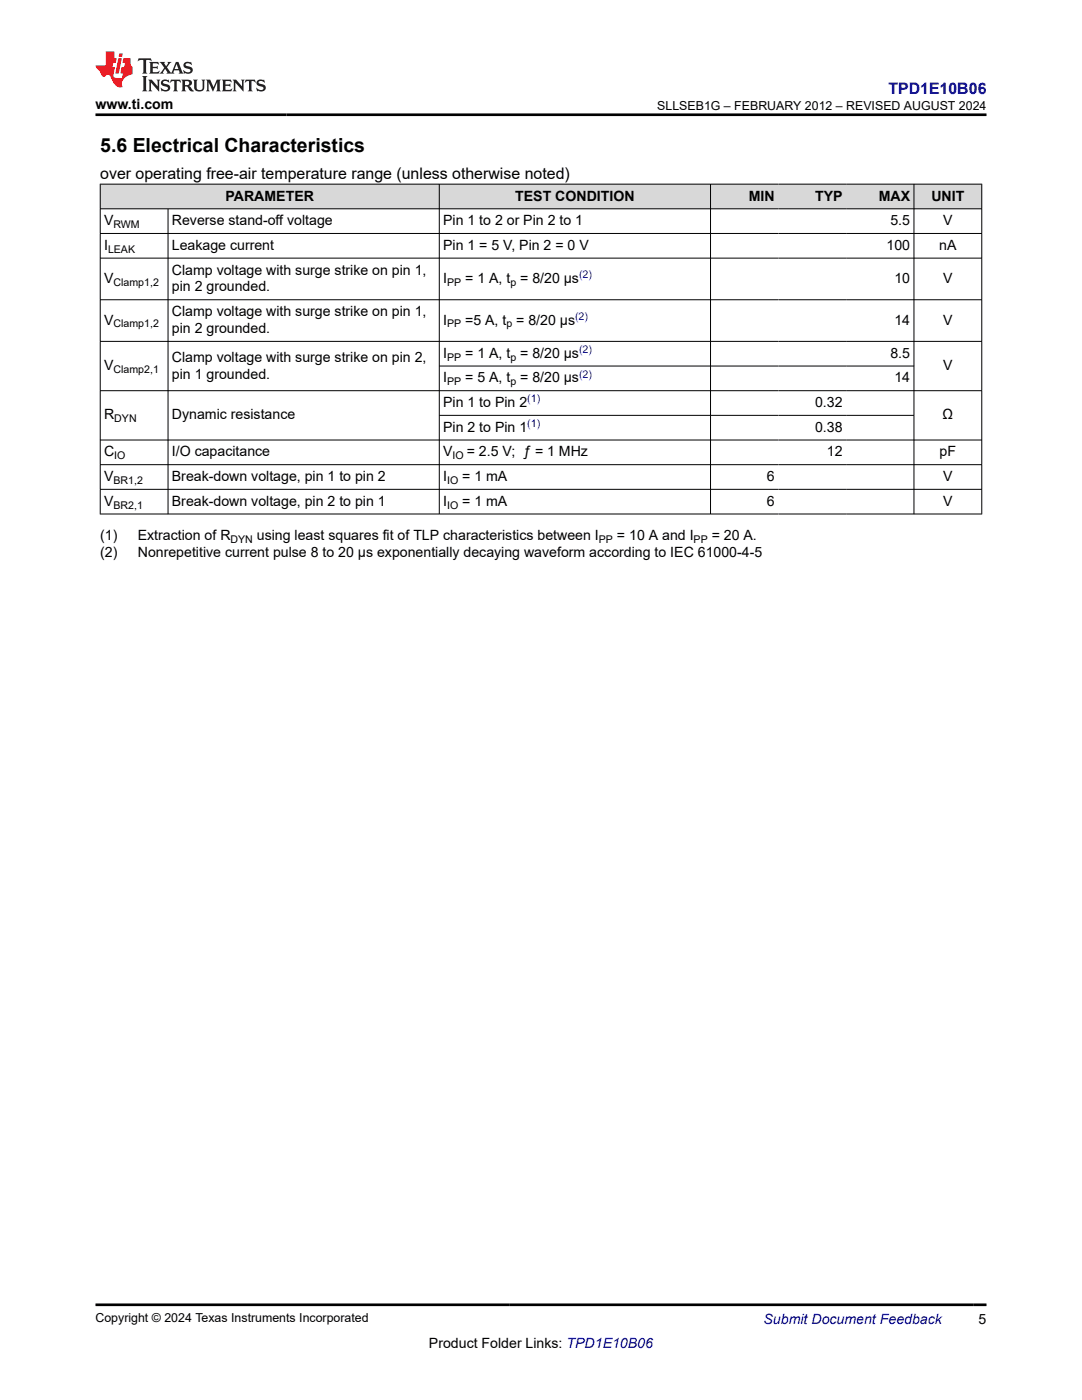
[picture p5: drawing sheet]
<svg xmlns="http://www.w3.org/2000/svg" width="216mm" height="279mm" viewBox="0 0 216 279" stroke-linecap="round" stroke-linejoin="round" font-family="sans-serif">
<defs><g id="words">
<text font-size="3.9" x="20" y="30.3">5.6 Electrical Characteristics</text>
<text font-size="3.2" fill="#00f" x="177.3" y="18.7">TPD1E10B06</text>
<text font-size="3.2" x="20" y="35.7">over operating free-air temperature range (unless otherwise noted)</text>
<g font-size="2.8">
<text x="19.1" y="21.8">www.ti.com</text>
<text x="45" y="40">PARAMETER</text>
<text x="102.8" y="40">TEST CONDITION</text>
<text x="149.4" y="40">MIN</text>
<text x="162.6" y="40">TYP</text>
<text x="175.3" y="40">MAX</text>
<text x="185.8" y="40">UNIT</text>
<text x="20.8" y="44.9">V</text>
<text x="34.3" y="44.9">Reverse stand-off voltage</text>
<text x="88.4" y="44.9">Pin 1 to 2 or Pin 2 to 1</text>
<text x="177.7" y="44.9">5.5</text>
<text x="188.2" y="44.9">V</text>
<text x="20.8" y="49.9">I</text>
<text x="34.3" y="49.9">Leakage current</text>
<text x="88.4" y="49.9">Pin 1 = 5 V, Pin 2 = 0 V</text>
<text x="176.9" y="49.9">100</text>
<text x="187.4" y="49.9">nA</text>
<text x="20.8" y="56.5">V</text>
<text x="34.3" y="54.8">Clamp voltage with surge strike on pin 1,</text>
<text x="34.3" y="58.2">pin 2 grounded.</text>
<text x="88.4" y="56.5">I</text>
<text x="92.8" y="56.5">= 1 A, t = 8/20 µs</text>
<text x="178.5" y="56.5">10</text>
<text x="188.2" y="56.5">V</text>
<text x="20.8" y="64.8">V</text>
<text x="34.3" y="63.1">Clamp voltage with surge strike on pin 1,</text>
<text x="88.4" y="64.8">I</text>
<text x="92.8" y="64.8">=5 A, t = 8/20 µs</text>
<text x="178.5" y="64.8">14</text>
<text x="188.2" y="64.8">V</text>
<text x="34.3" y="66.5">pin 2 grounded.</text>
<text x="88.4" y="71.4">I</text>
<text x="92.8" y="71.4">= 1 A, t = 8/20 µs</text>
<text x="177.7" y="71.4">8.5</text>
<text x="20.8" y="73.9">V</text>
<text x="34.3" y="72.2">Clamp voltage with surge strike on pin 2,</text>
<text x="34.3" y="75.6">pin 1 grounded.</text>
<text x="88.4" y="76.3">I</text>
<text x="92.8" y="76.3">= 5 A, t = 8/20 µs</text>
<text x="178.5" y="76.3">14</text>
<text x="188.2" y="73.9">V</text>
<text x="20.8" y="83.7">R</text>
<text x="34.3" y="83.7">Dynamic resistance</text>
<text x="88.4" y="81.2">Pin 1 to Pin 2</text>
<text x="162.6" y="81.2">0.32</text>
<text x="188.1" y="83.7">Ω</text>
<text x="88.4" y="86.2">Pin 2 to Pin 1</text>
<text x="162.6" y="86.2">0.38</text>
<text x="20.8" y="91.1">C</text>
<text x="34.3" y="91.1">I/O capacitance</text>
<text x="88.4" y="91.1">V</text>
<text x="93.1" y="91.1">= 2.5 V; ƒ = 1 MHz</text>
<text x="165" y="91.1">12</text>
<text x="187.5" y="91.1">pF</text>
<text x="20.8" y="96">V</text>
<text x="20.8" y="100.9">V</text>
<text x="34.3" y="96">Break-down voltage, pin 1 to pin 2</text>
<text x="34.3" y="100.9">Break-down voltage, pin 2 to pin 1</text>
<text x="88.4" y="96">I</text>
<text x="88.4" y="100.9">I</text>
<text x="92.2" y="96">= 1 mA</text>
<text x="92.2" y="100.9">= 1 mA</text>
<text x="153" y="96">6</text>
<text x="153" y="100.9">6</text>
<text x="188.2" y="96">V</text>
<text x="188.2" y="100.9">V</text>
<text x="20" y="107.7">(1)</text>
<text x="27.5" y="107.7">Extraction of R</text>
<text x="51.3" y="107.7">using least squares fit of TLP characteristics between I</text>
<text x="123.1" y="107.7">= 10 A and I</text>
<text x="142" y="107.7">= 20 A.</text>
<text x="20" y="111.1">(2)</text>
<text x="27.5" y="111.1">Nonrepetitive current pulse 8 to 20 µs exponentially decaying waveform according to IEC 61000-4-5</text>
<text x="85.6" y="269">Product Folder Links: TPD1E10B06</text>
<text x="195.3" y="264.2">5</text>
</g>
<text font-size="2.8" fill="#00f" x="152.4" y="264.2">Submit Document Feedback</text>
<g font-size="2.5">
<text x="131.1" y="21.9">SLLSEB1G – FEBRUARY 2012 – REVISED AUGUST 2024</text>
<text x="19.1" y="263.9">Copyright © 2024 Texas Instruments Incorporated</text>
</g>
<g font-size="2.1">
<text x="22.6" y="45.5">RWM</text>
<text x="21.6" y="50.4">LEAK</text>
<text x="22.6" y="57">Clamp1,2</text>
<text x="89.2" y="57">PP</text>
<text x="101.8" y="57">p</text>
<text x="22.6" y="65.4">Clamp1,2</text>
<text x="89.2" y="65.4">PP</text>
<text x="101.1" y="65.4">p</text>
<text x="89.2" y="72">PP</text>
<text x="101.8" y="72">p</text>
<text x="22.6" y="74.4">Clamp2,1</text>
<text x="89.2" y="76.9">PP</text>
<text x="101.8" y="76.9">p</text>
<text x="22.8" y="84.3">DYN</text>
<text x="22.8" y="91.7">IO</text>
<text x="90.3" y="91.7">IO</text>
<text x="22.6" y="96.6">BR1,2</text>
<text x="22.6" y="101.5">BR2,1</text>
<text x="89.2" y="96.6">IO</text>
<text x="89.2" y="101.5">IO</text>
<text x="46" y="108.3">DYN</text>
<text x="119.5" y="108.3">PP</text>
<text x="138.4" y="108.3">PP</text>
</g>
<g font-size="2.1" fill="#00f">
<text x="115.5" y="55.5">(2)</text>
<text x="114.8" y="63.8">(2)</text>
<text x="115.5" y="70.5">(2)</text>
<text x="115.5" y="75.4">(2)</text>
<text x="105.2" y="80.3">(1)</text>
<text x="105.2" y="85.2">(1)</text>
</g>
</g></defs>
<g fill="#d8d8d8">
<path d="M20 36.8h175.9v4.9h-175.9z" fill-rule="evenodd"/>
<path d="M20.1 36.8h67.5v4.8h-67.5z" fill-rule="evenodd"/>
<path d="M87.7 36.8h54v4.8h-54z" fill-rule="evenodd"/>
<path d="M141.8 36.8h13.5v4.8h-13.5z" fill-rule="evenodd"/>
<path d="M155.3 36.8h13.5v4.8h-13.5z" fill-rule="evenodd"/>
<path d="M168.8 36.8h13.5v4.8h-13.5z" fill-rule="evenodd"/>
<path d="M182.4 36.8h13.4v4.8h-13.4z" fill-rule="evenodd"/>
</g>
<g fill="none" stroke="#000" stroke-width=".2">
<path d="M19.9 36.8h176.1M20 36.7v65.9M87.7 36.7v65.9M141.8 36.7v65.9M182.4 36.7v65.9M195.9 36.7v65.9M19.9 41.7h176.1M19.9 46.6h176.1M19.9 51.5h176.1M19.9 59.8h176.1M33.5 41.7v60.9M19.9 68.1h176.1"/>
<path d="M19.9 78h176.1M87.7 73.1h94.7M19.9 87.8h176.1M19.9 92.7h176.1M19.9 97.7h176.1M87.7 82.9h94.7M19.9 102.6h176.1"/>
</g>
<path d="M27.7 11.6l-.2 .6 .5-.2h.6v.1v2.2l-.2 .4h1l-.2-.4v-2.2v-.1h.5l.5 .2-.1-.6zM29.8 12.4l.2 .3v1.6l-.2 .4h1.9l.1-.6a1.08 1.08 0 0 1-1.3 .2v-.7h.6l.4 .2v-.7l-.4 .2h-.6v-.5l.2-.2a1 1 0 0 1 1 .3l-.1-.5zM31.8 12.4l1 1.1-1 1.2h.9l-.2-.2 .4-.8 .5 .8-.2 .2h1.6l-.2-.2 .1-.5h1l.1 .5-.1 .2h.9l-.2-.4-.8-1.9h-.5l-1 2.1-.8-1.1 .9-1h-.8l.2 .2-.5 .6-.3-.6 .1-.2zM35.2 12.8l.4 1h-.8zM36.8 12.5a.65 .65 0 0 0-.2 .7 .65 .65 0 0 0 .6 .5l.7 .1 .1 .3a.79 .79 0 0 1-.7 .4 .79 .79 0 0 1-.7-.5l.1 .7 .2-.1a.93 .93 0 0 0 1.1 0 .93 .93 0 0 0 .4-.9 1.46 1.46 0 0 0-1.2-.6l-.1-.3a1.09 1.09 0 0 1 1.2 .2l-.2-.6-.1 .1-.6-.2zM28.4 15.2l.2 .4v2.2l-.2 .4h1l-.2-.4v-2.2l.2-.4zM29.6 15.9l.2 .4v1.5l-.2 .4h.8l-.3-.4v-1.3l1.7 1.8v-2l.2-.4h-.8l.2 .2 .1 1.1-1.2-1.3zM32.3 16a.65 .65 0 0 0-.2 .8 .65 .65 0 0 0 .7 .4l.6 .2 .1 .2a.79 .79 0 0 1-.7 .4 .79 .79 0 0 1-.7-.5l.1 .7 .2-.1a.93 .93 0 0 0 1.1 .1 .93 .93 0 0 0 .4-1 1.46 1.46 0 0 0-1.2-.5l-.1-.4a1.09 1.09 0 0 1 1.2 .2l-.2-.6-.1 .1-.6-.1zM34.1 15.9l-.1 .6a.63 .63 0 0 1 .7-.3l.1 1.6-.3 .4h1l-.2-.4v-1.6a.66 .66 0 0 1 .8 .3l-.1-.6zM36.2 15.9l.2 .4v1.5l-.2 .4h.9l-.2-.2v-.7h.5l.1 .2a.79 .79 0 0 0 1.2 .6l-1-.9a.61 .61 0 0 0 .6-.6 .61 .61 0 0 0-.5-.7zM36.9 16.2h.2a.47 .47 0 0 1 .5 .1 .47 .47 0 0 1 .1 .5l-.2 .1-.6 .1zM38.5 15.9l.2 .2a2.27 2.27 0 0 0 .4 2 1.04 1.04 0 0 0 1.7-.7v-1.3l.2-.2h-.8l.2 .4v1.1a.6 .6 0 0 1-.6 .6 .6 .6 0 0 1-.6-.6v-1.1l.3-.4zM41.1 15.9l.2 .4v1.5l-.2 .4h.7l-.2-.4v-1.4l.9 1.9 .8-1.9v1.4l-.2 .4h1l-.3-.4v-1.5l.3-.4h-.8l-.7 1.5-.7-1.5zM44.3 15.9l.2 .4v1.5l-.2 .4h1.9l.1-.6a1.09 1.09 0 0 1-1.3 .2v-.7h.6l.4 .2v-.6l-.4 .2h-.6v-.6l.2-.1a1.01 1.01 0 0 1 1 .3l-.1-.6zM46.4 15.9l.3 .4v1.5l-.3 .4h.8l-.2-.4v-1.3l1.6 1.8v-2l.2-.4h-.7l.2 .2v1.1l-1.2-1.3zM49 15.9l-.1 .6a.63 .63 0 0 1 .8-.3v1.6l-.3 .4h1l-.2-.4v-1.6a.66 .66 0 0 1 .8 .3l-.1-.6zM51.4 16a.65 .65 0 0 0-.2 .8 .65 .65 0 0 0 .6 .4l.6 .2 .2 .2a.79 .79 0 0 1-.8 .4 .79 .79 0 0 1-.6-.5l.1 .7 .2-.1a.93 .93 0 0 0 1 .1 .93 .93 0 0 0 .5-1 1.46 1.46 0 0 0-1.3-.5l-.1-.4a1.09 1.09 0 0 1 1.3 .2l-.2-.6-.2 .1-.5-.1z" fill="#231f20"/>
<path d="M21.1 10.3v2.7h-2v.4l.9 1a.95 .95 0 0 0 .9 .9 .59 .59 0 0 1 .6-.4 .59 .59 0 0 1 .5 .3l.4 .8a1.59 1.59 0 0 0 2.1 1.4 1.61 1.61 0 0 1 1-2.3l1-.3-.1-1.5a1.59 1.59 0 0 1-.4-1.7h-1.4l-.2 .9h.5l-.1 .9h-.5l-.2 .9v.3l.4 .1-.2 .9h-.6a.73 .73 0 0 1-1.1-.7l.3-1.5h-.5l.2-.9h.5l.2-.9h-.5v-1.3zM23.6 11.6l-.6 3.1h.7l.6-3.1zM23.8 10.7l-.1 .6h.7l.1-.6z" fill="#ed1c24"/>
<path d="M19.1 22.9h177.8M19.1 260.4h177.8" fill="none" stroke="#000" stroke-width=".53"/>
<use href="#words"/>
</svg>
